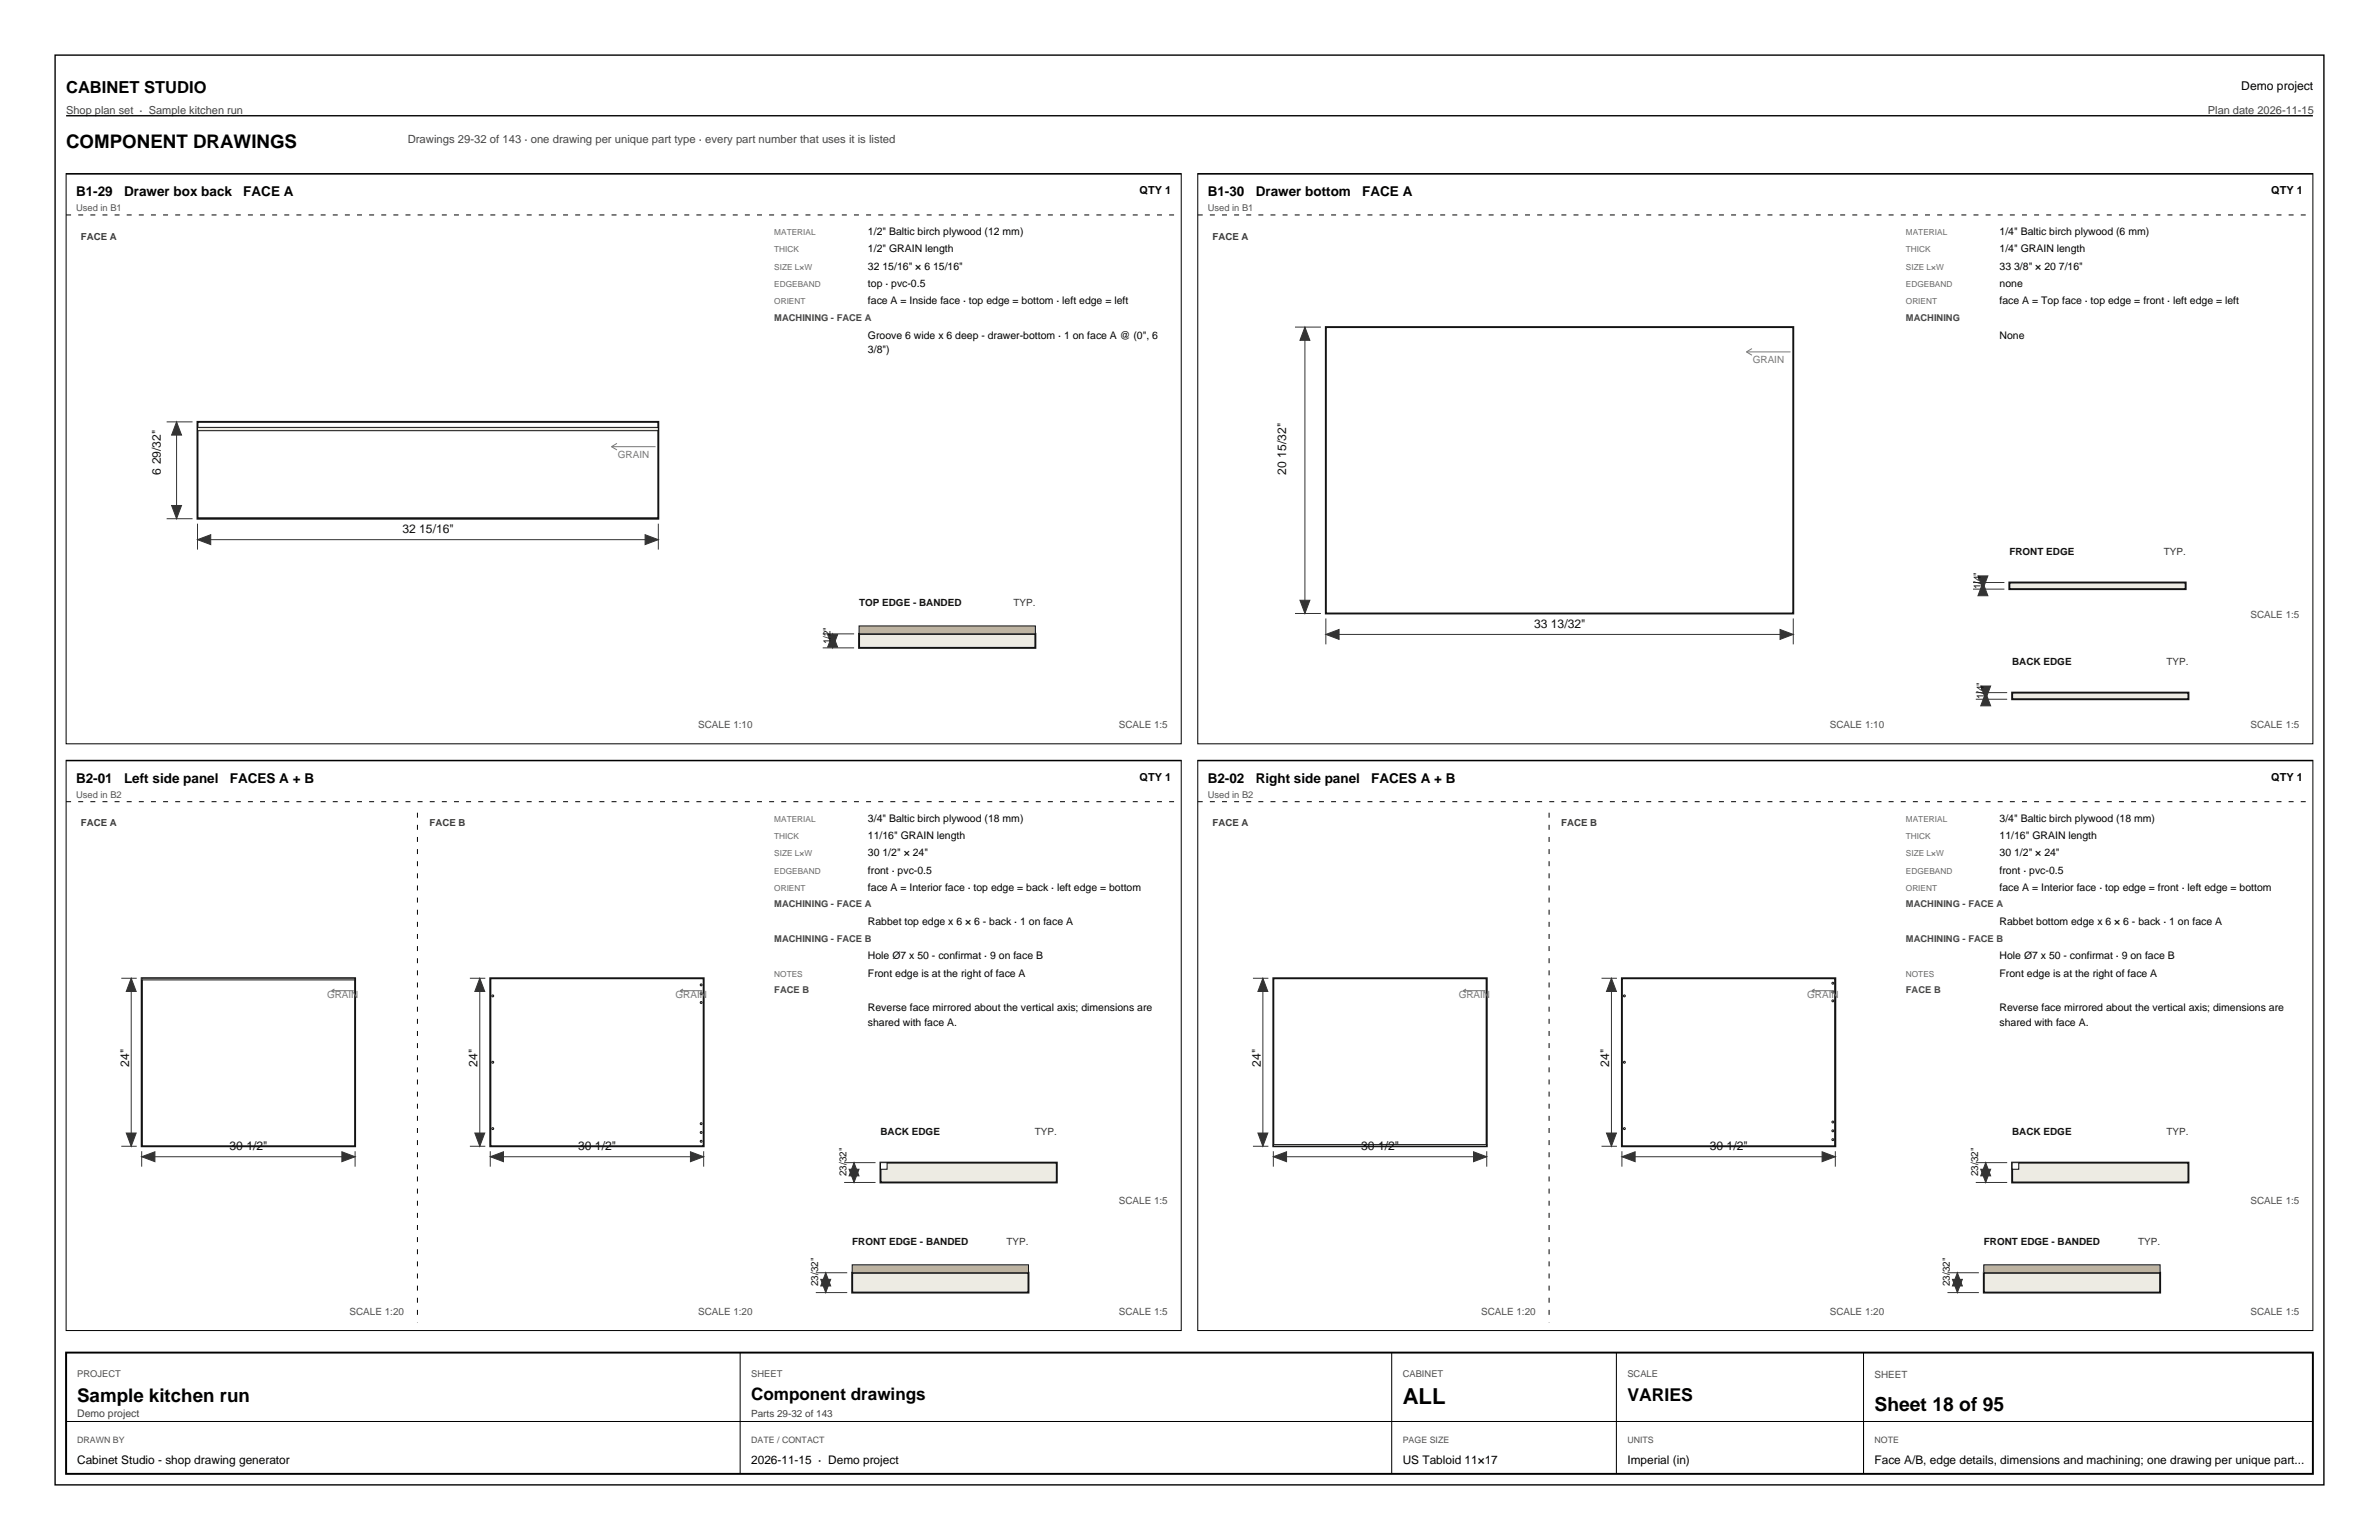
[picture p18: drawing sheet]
<svg xmlns="http://www.w3.org/2000/svg" width="432mm" height="279mm" viewBox="0 0 432 279" stroke-linecap="round" stroke-linejoin="round" font-family="sans-serif">
<defs><g id="words">
<text font-size="4" x="254.6" y="254.8">ALL</text>
<text font-size="3.5" x="340.2" y="256">Sheet 18 of 95</text>
<g font-size="3.4">
<text x="12" y="26.9">COMPONENT DRAWINGS</text>
<text x="14" y="254.3">Sample kitchen run</text>
</g>
<text font-size="3.2" x="295.4" y="254.1">VARIES</text>
<text font-size="3.1" x="136.3" y="254">Component drawings</text>
<text font-size="3" x="12" y="16.9">CABINET STUDIO</text>
<g font-size="2.5">
<text x="13.8" y="35.6">B1-29</text>
<text x="22.5" y="35.6">Drawer box back</text>
<text x="44.2" y="35.6">FACE A</text>
<text x="219.2" y="35.6">B1-30</text>
<text x="227.9" y="35.6">Drawer bottom</text>
<text x="247.2" y="35.6">FACE A</text>
<text x="13.8" y="142">B2-01</text>
<text x="22.5" y="142">Left side panel</text>
<text x="41.7" y="142">FACES A + B</text>
<text x="219.2" y="142">B2-02</text>
<text x="227.9" y="142">Right side panel</text>
<text x="248.9" y="142">FACES A + B</text>
</g>
<text font-size="2.2" x="406.8" y="16.3">Demo project</text>
<g font-size="2.2" fill="#111">
<text x="29.2" y="86.1" transform="rotate(-90 29.2 86.1)">6 29/32&quot;</text>
<text x="233.4" y="86.1" transform="rotate(-90 233.4 86.1)">20 15/32&quot;</text>
<text x="73" y="96.7">32 15/16&quot;</text>
<text x="278.4" y="113.9">33 13/32&quot;</text>
<text x="23.4" y="193.5" transform="rotate(-90 23.4 193.5)">24&quot;</text>
<text x="86.7" y="193.5" transform="rotate(-90 86.7 193.5)">24&quot;</text>
<text x="228.8" y="193.5" transform="rotate(-90 228.8 193.5)">24&quot;</text>
<text x="292.1" y="193.5" transform="rotate(-90 292.1 193.5)">24&quot;</text>
<text x="41.7" y="208.7">30 1/2&quot;</text>
<text x="104.9" y="208.7">30 1/2&quot;</text>
<text x="247.1" y="208.7">30 1/2&quot;</text>
<text x="310.3" y="208.7">30 1/2&quot;</text>
</g>
<text font-size="2.1" fill="#464646" x="74" y="25.9">Drawings 29-32 of 143 · one drawing per unique part type · every part number that uses it is listed</text>
<g font-size="2.1">
<text x="14" y="265.6">Cabinet Studio - shop drawing generator</text>
<text x="136.3" y="265.6">2026-11-15 · Demo project</text>
<text x="254.6" y="265.6">US Tabloid 11×17</text>
<text x="295.4" y="265.6">Imperial (in)</text>
<text x="340.2" y="265.6">Face A/B, edge details, dimensions and machining; one drawing per unique part...</text>
</g>
<g font-size="2" fill="#464646">
<text x="12" y="20.7">Shop plan set · Sample kitchen run</text>
<text x="400.7" y="20.7">Plan date 2026-11-15</text>
</g>
<g font-size="2">
<text x="206.8" y="35.2">QTY 1</text>
<text x="412.2" y="35.2">QTY 1</text>
<text x="206.8" y="141.6">QTY 1</text>
<text x="412.2" y="141.6">QTY 1</text>
</g>
<g font-size="1.9">
<text x="157.5" y="42.6">1/2&quot; Baltic birch plywood (12 mm)</text>
<text x="157.5" y="45.8">1/2&quot; GRAIN length</text>
<text x="362.9" y="42.6">1/4&quot; Baltic birch plywood (6 mm)</text>
<text x="362.9" y="45.8">1/4&quot; GRAIN length</text>
<text x="157.5" y="48.9">32 15/16&quot; × 6 15/16&quot;</text>
<text x="157.5" y="52.1">top · pvc-0.5</text>
<text x="362.9" y="48.9">33 3/8&quot; × 20 7/16&quot;</text>
<text x="362.9" y="52.1">none</text>
<text x="157.5" y="55.2">face A = Inside face · top edge = bottom · left edge = left</text>
<text x="362.9" y="55.2">face A = Top face · top edge = front · left edge = left</text>
<text x="157.5" y="61.4">Groove 6 wide x 6 deep - drawer-bottom · 1 on face A @ (0&quot;, 6</text>
<text x="157.5" y="64.1">3/8&quot;)</text>
<text x="362.9" y="61.4">None</text>
<text x="157.5" y="149.1">3/4&quot; Baltic birch plywood (18 mm)</text>
<text x="362.9" y="149.1">3/4&quot; Baltic birch plywood (18 mm)</text>
<text x="157.5" y="152.2">11/16&quot; GRAIN length</text>
<text x="157.5" y="155.4">30 1/2&quot; × 24&quot;</text>
<text x="362.9" y="152.2">11/16&quot; GRAIN length</text>
<text x="362.9" y="155.4">30 1/2&quot; × 24&quot;</text>
<text x="157.5" y="158.5">front · pvc-0.5</text>
<text x="157.5" y="161.7">face A = Interior face · top edge = back · left edge = bottom</text>
<text x="362.9" y="158.5">front · pvc-0.5</text>
<text x="362.9" y="161.7">face A = Interior face · top edge = front · left edge = bottom</text>
<text x="157.5" y="167.9">Rabbet top edge x 6 × 6 - back · 1 on face A</text>
<text x="362.9" y="167.9">Rabbet bottom edge x 6 × 6 - back · 1 on face A</text>
<text x="157.5" y="174.1">Hole Ø7 x 50 - confirmat · 9 on face B</text>
<text x="157.5" y="177.2">Front edge is at the right of face A</text>
<text x="362.9" y="174.1">Hole Ø7 x 50 - confirmat · 9 on face B</text>
<text x="362.9" y="177.2">Front edge is at the right of face A</text>
<text x="157.5" y="183.4">Reverse face mirrored about the vertical axis; dimensions are</text>
<text x="362.9" y="183.4">Reverse face mirrored about the vertical axis; dimensions are</text>
<text x="157.5" y="186.1">shared with face A.</text>
<text x="362.9" y="186.1">shared with face A.</text>
</g>
<text font-size="1.9" fill="#404040" x="14" y="257.1">Demo project</text>
<g font-size="1.8" fill="#3c3c3c">
<text x="14.7" y="43.5">FACE A</text>
<text x="220.1" y="43.5">FACE A</text>
<text x="14.7" y="149.9">FACE A</text>
<text x="78" y="149.9">FACE B</text>
<text x="220.1" y="149.9">FACE A</text>
<text x="283.4" y="149.9">FACE B</text>
</g>
<g font-size="1.8" fill="#777">
<text x="318.1" y="65.9">GRAIN</text>
<text x="112.1" y="83.1">GRAIN</text>
<text x="59.4" y="181.1">GRAIN</text>
<text x="122.6" y="181.1">GRAIN</text>
<text x="264.8" y="181.1">GRAIN</text>
<text x="328" y="181.1">GRAIN</text>
</g>
<g font-size="1.8" fill="#111">
<text x="364.7" y="100.7">FRONT EDGE</text>
<text x="359.6" y="106.9" transform="rotate(-90 359.6 106.9)">1/4&quot;</text>
<text x="155.9" y="110">TOP EDGE - BANDED</text>
<text x="150.8" y="116.9" transform="rotate(-90 150.8 116.9)">1/2&quot;</text>
<text x="365.2" y="120.7">BACK EDGE</text>
<text x="360.1" y="126.9" transform="rotate(-90 360.1 126.9)">1/4&quot;</text>
<text x="159.8" y="206">BACK EDGE</text>
<text x="365.2" y="206">BACK EDGE</text>
<text x="153.7" y="213.4" transform="rotate(-90 153.7 213.4)">23/32&quot;</text>
<text x="359.1" y="213.4" transform="rotate(-90 359.1 213.4)">23/32&quot;</text>
<text x="154.7" y="225.9">FRONT EDGE - BANDED</text>
<text x="360.1" y="225.9">FRONT EDGE - BANDED</text>
<text x="148.5" y="233.3" transform="rotate(-90 148.5 233.3)">23/32&quot;</text>
<text x="353.9" y="233.3" transform="rotate(-90 353.9 233.3)">23/32&quot;</text>
</g>
<g font-size="1.8" fill="#333">
<text x="392.7" y="100.7">TYP.</text>
<text x="183.9" y="110">TYP.</text>
<text x="393.2" y="120.7">TYP.</text>
<text x="187.8" y="206">TYP.</text>
<text x="393.2" y="206">TYP.</text>
<text x="182.7" y="225.9">TYP.</text>
<text x="388.1" y="225.9">TYP.</text>
</g>
<g font-size="1.8" fill="#505050">
<text x="408.5" y="112.1">SCALE 1:5</text>
<text x="126.7" y="132.1">SCALE 1:10</text>
<text x="203.1" y="132.1">SCALE 1:5</text>
<text x="332.1" y="132.1">SCALE 1:10</text>
<text x="408.5" y="132.1">SCALE 1:5</text>
<text x="203.1" y="218.5">SCALE 1:5</text>
<text x="408.5" y="218.5">SCALE 1:5</text>
<text x="63.4" y="238.5">SCALE 1:20</text>
<text x="126.7" y="238.5">SCALE 1:20</text>
<text x="203.1" y="238.5">SCALE 1:5</text>
<text x="268.8" y="238.5">SCALE 1:20</text>
<text x="332.1" y="238.5">SCALE 1:20</text>
<text x="408.5" y="238.5">SCALE 1:5</text>
<text x="340.2" y="249.9">SHEET</text>
</g>
<text font-size="1.8" fill="#404040" x="136.3" y="257">Parts 29-32 of 143</text>
<g font-size="1.7" fill="#555">
<text x="13.8" y="38.3">Used in B1</text>
<text x="219.2" y="38.3">Used in B1</text>
<text x="13.8" y="144.8">Used in B2</text>
<text x="219.2" y="144.8">Used in B2</text>
</g>
<g font-size="1.7" fill="#464646">
<text x="140.5" y="58.2">MACHINING - FACE A</text>
<text x="345.9" y="58.2">MACHINING</text>
<text x="140.5" y="164.6">MACHINING - FACE A</text>
<text x="345.9" y="164.6">MACHINING - FACE A</text>
<text x="140.5" y="170.8">MACHINING - FACE B</text>
<text x="345.9" y="170.8">MACHINING - FACE B</text>
<text x="140.5" y="180.2">FACE B</text>
<text x="345.9" y="180.2">FACE B</text>
</g>
<g font-size="1.7" fill="#505050">
<text x="14" y="249.8">PROJECT</text>
<text x="136.3" y="249.8">SHEET</text>
<text x="254.6" y="249.8">CABINET</text>
<text x="295.4" y="249.8">SCALE</text>
</g>
<g font-size="1.6" fill="#505050">
<text x="14" y="261.9">DRAWN BY</text>
<text x="136.3" y="261.9">DATE / CONTACT</text>
<text x="254.6" y="261.9">PAGE SIZE</text>
<text x="295.4" y="261.9">UNITS</text>
<text x="340.2" y="261.9">NOTE</text>
</g>
<g font-size="1.5" fill="#696969">
<text x="140.5" y="42.6">MATERIAL</text>
<text x="140.5" y="45.8">THICK</text>
<text x="345.9" y="42.6">MATERIAL</text>
<text x="345.9" y="45.8">THICK</text>
<text x="140.5" y="48.9">SIZE L×W</text>
<text x="140.5" y="52.1">EDGEBAND</text>
<text x="345.9" y="48.9">SIZE L×W</text>
<text x="345.9" y="52.1">EDGEBAND</text>
<text x="140.5" y="55.2">ORIENT</text>
<text x="345.9" y="55.2">ORIENT</text>
<text x="140.5" y="149.1">MATERIAL</text>
<text x="345.9" y="149.1">MATERIAL</text>
<text x="140.5" y="152.2">THICK</text>
<text x="140.5" y="155.4">SIZE L×W</text>
<text x="345.9" y="152.2">THICK</text>
<text x="345.9" y="155.4">SIZE L×W</text>
<text x="140.5" y="158.5">EDGEBAND</text>
<text x="140.5" y="161.7">ORIENT</text>
<text x="345.9" y="158.5">EDGEBAND</text>
<text x="345.9" y="161.7">ORIENT</text>
<text x="140.5" y="177.2">NOTES</text>
<text x="345.9" y="177.2">NOTES</text>
</g>
</g></defs>
<path d="M10 10h411.8v259.4h-411.8zM12 21h407.8M12 31.5h202.4" fill="none" stroke="#000" stroke-width=".25"/>
<path d="M12 31.5h202.4v103.4h-202.4z" fill="none" stroke="#000" stroke-width=".18"/>
<path d="M12 39h202.4" fill="none" stroke="#000" stroke-width=".18" stroke-dasharray=".9 1.3" stroke-linecap="butt"/>
<path d="M35.8 76.5h83.7v17.6h-83.7z" fill="none" stroke="#121212" stroke-width=".35"/>
<path d="M35.8 94h83.7" fill="none" stroke="#121212" stroke-width=".18"/>
<path d="M35.8 77.5h83.7v.6h-83.7z" fill="#edebe3"/>
<path d="M35.8 77.5h83.7v.6h-83.7z" fill="none" stroke="#121212" stroke-width=".18"/>
<path d="M111 81h8M111 81l1 .6M112 80.4l-1 .6" fill="none" stroke="#787878" stroke-width=".18"/>
<path d="M35.8 95v4.7M35.8 97.9h83.7M119.5 95v4.7" fill="none" stroke="#333" stroke-width=".18"/>
<path d="M35.8 97.9l2.4-.9v1.8z" fill="#333"/>
<path d="M35.8 97.9l2.4-.9v1.8z" fill="none" stroke="#333" stroke-width=".18"/>
<path d="M117.1 97l2.4 .9-2.4 .9z" fill="#333"/>
<path d="M30.2 76.5h4.7M32 76.5v17.6M30.2 94.1h4.7M117.1 97l2.4 .9-2.4 .9z" fill="none" stroke="#333" stroke-width=".18"/>
<path d="M31.1 91.7h1.8l-.9 2.4z" fill="#333"/>
<path d="M31.1 91.7h1.8l-.9 2.4z" fill="none" stroke="#333" stroke-width=".18"/>
<path d="M32 76.5l.9 2.4h-1.8z" fill="#333"/>
<path d="M32 76.5l.9 2.4h-1.8z" fill="none" stroke="#333" stroke-width=".18"/>
<path d="M155.9 115h32v2.5h-32z" fill="#edebe3"/>
<path d="M155.9 115h32v2.5h-32z" fill="none" stroke="#121212" stroke-width=".35"/>
<path d="M155.9 113.6h32v1.4h-32z" fill="#bdb3a1"/>
<path d="M155.9 113.6h32v1.4h-32z" fill="none" stroke="#121212" stroke-width=".18"/>
<path d="M149.3 117.5h5.7M149.3 115h5.7M151.1 115v2.5" fill="none" stroke="#333" stroke-width=".18"/>
<path d="M150.2 115.1h1.8l-.9 2.4z" fill="#333"/>
<path d="M150.2 115.1h1.8l-.9 2.4z" fill="none" stroke="#333" stroke-width=".18"/>
<path d="M151.1 115l.9 2.4h-1.8z" fill="#333"/>
<path d="M151.1 115l.9 2.4h-1.8zM240.6 112.2v4.7M240.6 115.1h84.9M325.5 112.2v4.7" fill="none" stroke="#333" stroke-width=".18"/>
<path d="M217.4 31.5h202.4v103.4h-202.4z" fill="none" stroke="#000" stroke-width=".18"/>
<path d="M217.4 31.5h202.4" fill="none" stroke="#000" stroke-width=".25"/>
<path d="M217.4 39h202.4" fill="none" stroke="#000" stroke-width=".18" stroke-dasharray=".9 1.3" stroke-linecap="butt"/>
<path d="M240.6 59.3h84.9v52h-84.9z" fill="none" stroke="#121212" stroke-width=".35"/>
<path d="M317 63.8h8M317 63.8l1 .6M318 63.2l-1 .6" fill="none" stroke="#787878" stroke-width=".18"/>
<path d="M240.6 115.1l2.4-.9v1.8z" fill="#333"/>
<path d="M240.6 115.1l2.4-.9v1.8z" fill="none" stroke="#333" stroke-width=".18"/>
<path d="M323.1 114.2l2.4 .9-2.4 .9z" fill="#333"/>
<path d="M235 59.3h4.7M236.8 59.3v52M235 111.3h4.7M323.1 114.2l2.4 .9-2.4 .9z" fill="none" stroke="#333" stroke-width=".18"/>
<path d="M235.9 108.9h1.8l-.9 2.4z" fill="#333"/>
<path d="M235.9 108.9h1.8l-.9 2.4z" fill="none" stroke="#333" stroke-width=".18"/>
<path d="M236.8 59.3l.9 2.4h-1.8z" fill="#333"/>
<path d="M236.8 59.3l.9 2.4h-1.8z" fill="none" stroke="#333" stroke-width=".18"/>
<path d="M364.7 105.7h32v1.2h-32z" fill="#edebe3"/>
<path d="M364.7 105.7h32v1.2h-32z" fill="none" stroke="#121212" stroke-width=".35"/>
<path d="M358.1 106.9h5.7M358.1 105.7h5.7M359.9 105.7v1.2" fill="none" stroke="#333" stroke-width=".18"/>
<path d="M359 104.5h1.8l-.9 2.4z" fill="#333"/>
<path d="M359 104.5h1.8l-.9 2.4z" fill="none" stroke="#333" stroke-width=".18"/>
<path d="M359.9 105.7l.9 2.4h-1.8z" fill="#333"/>
<path d="M359.9 105.7l.9 2.4h-1.8z" fill="none" stroke="#333" stroke-width=".18"/>
<path d="M365.2 125.7h32v1.2h-32z" fill="#edebe3"/>
<path d="M365.2 125.7h32v1.2h-32z" fill="none" stroke="#121212" stroke-width=".35"/>
<path d="M358.6 126.9h5.7M358.6 125.7h5.7M360.4 125.7v1.2" fill="none" stroke="#333" stroke-width=".18"/>
<path d="M359.5 124.5h1.8l-.9 2.4z" fill="#333"/>
<path d="M359.5 124.5h1.8l-.9 2.4z" fill="none" stroke="#333" stroke-width=".18"/>
<path d="M360.4 125.7l.9 2.4h-1.8z" fill="#333"/>
<path d="M360.4 125.7l.9 2.4h-1.8zM25.7 208.9v2.8M25.7 209.9h38.8M64.5 208.9v2.8" fill="none" stroke="#333" stroke-width=".18"/>
<path d="M12 137.9h202.4v103.5h-202.4z" fill="none" stroke="#000" stroke-width=".18"/>
<path d="M12 138h202.4" fill="none" stroke="#000" stroke-width=".25"/>
<path d="M12 145.5h202.4" fill="none" stroke="#000" stroke-width=".18" stroke-dasharray=".9 1.3" stroke-linecap="butt"/>
<path d="M25.7 177.5h38.8v30.5h-38.8z" fill="none" stroke="#121212" stroke-width=".35"/>
<path d="M25.7 177.5h38.8v.3h-38.8zM25.8 177.5v30.5" fill="none" stroke="#121212" stroke-width=".18"/>
<path d="M25.7 177.6h38.8" fill="none" stroke="#edebe3" stroke-width=".3"/>
<path d="M60.2 179.7h4M60.2 179.7l.5 .3M60.7 179.4l-.5 .3" fill="none" stroke="#787878" stroke-width=".18"/>
<path d="M25.7 209.9l2.4-.9v1.8z" fill="#333"/>
<path d="M25.7 209.9l2.4-.9v1.8z" fill="none" stroke="#333" stroke-width=".18"/>
<path d="M62.1 209l2.4 .9-2.4 .9z" fill="#333"/>
<path d="M22 177.5h2.8M23.8 177.5v30.5M22 208h2.8M62.1 209l2.4 .9-2.4 .9z" fill="none" stroke="#333" stroke-width=".18"/>
<path d="M22.9 205.6h1.8l-.9 2.4z" fill="#333"/>
<path d="M22.9 205.6h1.8l-.9 2.4z" fill="none" stroke="#333" stroke-width=".18"/>
<path d="M23.8 177.5l.9 2.4h-1.8z" fill="#333"/>
<path d="M23.8 177.5l.9 2.4h-1.8zM89 208.9v2.8M89 209.9h38.7M127.7 208.9v2.8" fill="none" stroke="#333" stroke-width=".18"/>
<path d="M75.8 147.5v92.4" fill="none" stroke="#000" stroke-width=".18" stroke-dasharray=".9 1.3" stroke-linecap="butt"/>
<path d="M89 177.5h38.7v30.5h-38.7z" fill="none" stroke="#121212" stroke-width=".35"/>
<g fill="none" stroke="#121212" stroke-width=".18">
<path d="M89.1 177.5v30.5"/>
<circle cx="127.3" cy="178.7" r=".18"/>
<circle cx="89.4" cy="180.7" r=".18"/>
<circle cx="89.4" cy="192.7" r=".18"/>
<circle cx="127.3" cy="180.3" r=".18"/>
<circle cx="127.3" cy="181.9" r=".18"/>
<circle cx="89.4" cy="204.8" r=".18"/>
<circle cx="127.3" cy="203.9" r=".18"/>
<circle cx="127.3" cy="205.5" r=".18"/>
<circle cx="127.3" cy="207.1" r=".18"/>
</g>
<path d="M123.5 179.7h4M123.5 179.7l.5 .3M124 179.4l-.5 .3" fill="none" stroke="#787878" stroke-width=".18"/>
<path d="M89 209.9l2.4-.9v1.8z" fill="#333"/>
<path d="M89 209.9l2.4-.9v1.8z" fill="none" stroke="#333" stroke-width=".18"/>
<path d="M125.3 209l2.4 .9-2.4 .9z" fill="#333"/>
<path d="M85.3 177.5h2.8M87.1 177.5v30.5M85.3 208h2.8M125.3 209l2.4 .9-2.4 .9z" fill="none" stroke="#333" stroke-width=".18"/>
<path d="M86.2 205.6h1.8l-.9 2.4z" fill="#333"/>
<path d="M86.2 205.6h1.8l-.9 2.4z" fill="none" stroke="#333" stroke-width=".18"/>
<path d="M87.1 177.5l.9 2.4h-1.8z" fill="#333"/>
<path d="M87.1 177.5l.9 2.4h-1.8z" fill="none" stroke="#333" stroke-width=".18"/>
<path d="M159.8 210.9h32v3.6h-32z" fill="#edebe3"/>
<path d="M159.8 210.9h32v3.6h-32z" fill="none" stroke="#121212" stroke-width=".35"/>
<path d="M159.8 210.9h1.2v1.2h-1.2z" fill="#fff"/>
<path d="M159.8 210.9h1.2v1.2h-1.2z" fill="none" stroke="#121212" stroke-width=".18"/>
<path d="M153.2 214.5h5.7M153.2 210.9h5.7M155 210.9v3.6" fill="none" stroke="#333" stroke-width=".18"/>
<path d="M154.1 212.1h1.8l-.9 2.4z" fill="#333"/>
<path d="M154.1 212.1h1.8l-.9 2.4z" fill="none" stroke="#333" stroke-width=".18"/>
<path d="M155 210.9l.9 2.4h-1.8z" fill="#333"/>
<path d="M155 210.9l.9 2.4h-1.8z" fill="none" stroke="#333" stroke-width=".18"/>
<path d="M154.7 230.9h32v3.6h-32z" fill="#edebe3"/>
<path d="M154.7 230.9h32v3.6h-32z" fill="none" stroke="#121212" stroke-width=".35"/>
<path d="M154.7 229.5h32v1.4h-32z" fill="#bdb3a1"/>
<path d="M154.7 229.5h32v1.4h-32z" fill="none" stroke="#121212" stroke-width=".18"/>
<path d="M148.1 234.5h5.7M148.1 230.9h5.7M149.9 230.9v3.6" fill="none" stroke="#333" stroke-width=".18"/>
<path d="M149 232.1h1.8l-.9 2.4z" fill="#333"/>
<path d="M149 232.1h1.8l-.9 2.4z" fill="none" stroke="#333" stroke-width=".18"/>
<path d="M149.9 230.9l.9 2.4h-1.8z" fill="#333"/>
<path d="M231.1 208.9v2.8M231.1 209.9h38.8M269.9 208.9v2.8M149.9 230.9l.9 2.4h-1.8z" fill="none" stroke="#333" stroke-width=".18"/>
<path d="M217.4 137.9h202.4v103.5h-202.4z" fill="none" stroke="#000" stroke-width=".18"/>
<path d="M217.4 138h202.4" fill="none" stroke="#000" stroke-width=".25"/>
<path d="M217.4 145.5h202.4" fill="none" stroke="#000" stroke-width=".18" stroke-dasharray=".9 1.3" stroke-linecap="butt"/>
<path d="M231.1 177.5h38.8v30.5h-38.8z" fill="none" stroke="#121212" stroke-width=".35"/>
<path d="M269.8 177.5v30.5M231.1 207.7h38.8v.3h-38.8z" fill="none" stroke="#121212" stroke-width=".18"/>
<path d="M231.1 207.8h38.8" fill="none" stroke="#edebe3" stroke-width=".3"/>
<path d="M265.6 179.7h4M265.6 179.7l.5 .3M266.1 179.4l-.5 .3" fill="none" stroke="#787878" stroke-width=".18"/>
<path d="M231.1 209.9l2.4-.9v1.8z" fill="#333"/>
<path d="M231.1 209.9l2.4-.9v1.8z" fill="none" stroke="#333" stroke-width=".18"/>
<path d="M267.5 209l2.4 .9-2.4 .9z" fill="#333"/>
<path d="M227.4 177.5h2.8M229.2 177.5v30.5M227.4 208h2.8M267.5 209l2.4 .9-2.4 .9z" fill="none" stroke="#333" stroke-width=".18"/>
<path d="M228.3 205.6h1.8l-.9 2.4z" fill="#333"/>
<path d="M228.3 205.6h1.8l-.9 2.4z" fill="none" stroke="#333" stroke-width=".18"/>
<path d="M229.2 177.5l.9 2.4h-1.8z" fill="#333"/>
<path d="M229.2 177.5l.9 2.4h-1.8zM294.4 208.9v2.8M294.4 209.9h38.7M333.1 208.9v2.8" fill="none" stroke="#333" stroke-width=".18"/>
<path d="M281.2 147.5v92.4" fill="none" stroke="#000" stroke-width=".18" stroke-dasharray=".9 1.3" stroke-linecap="butt"/>
<path d="M294.4 177.5h38.7v30.5h-38.7z" fill="none" stroke="#121212" stroke-width=".35"/>
<g fill="none" stroke="#121212" stroke-width=".18">
<path d="M333 177.5v30.5"/>
<circle cx="332.7" cy="178.4" r=".17"/>
<circle cx="332.7" cy="180" r=".17"/>
<circle cx="294.8" cy="180.7" r=".17"/>
<circle cx="294.8" cy="192.7" r=".17"/>
<circle cx="332.7" cy="181.6" r=".17"/>
<circle cx="294.8" cy="204.8" r=".17"/>
<circle cx="332.7" cy="206.8" r=".17"/>
<circle cx="332.7" cy="203.6" r=".17"/>
<circle cx="332.7" cy="205.2" r=".17"/>
</g>
<path d="M328.9 179.7h4M328.9 179.7l.5 .3M329.4 179.4l-.5 .3" fill="none" stroke="#787878" stroke-width=".18"/>
<path d="M294.4 209.9l2.4-.9v1.8z" fill="#333"/>
<path d="M294.4 209.9l2.4-.9v1.8z" fill="none" stroke="#333" stroke-width=".18"/>
<path d="M330.7 209l2.4 .9-2.4 .9z" fill="#333"/>
<path d="M290.7 177.5h2.8M292.5 177.5v30.5M290.7 208h2.8M330.7 209l2.4 .9-2.4 .9z" fill="none" stroke="#333" stroke-width=".18"/>
<path d="M291.6 205.6h1.8l-.9 2.4z" fill="#333"/>
<path d="M291.6 205.6h1.8l-.9 2.4z" fill="none" stroke="#333" stroke-width=".18"/>
<path d="M292.5 177.5l.9 2.4h-1.8z" fill="#333"/>
<path d="M292.5 177.5l.9 2.4h-1.8z" fill="none" stroke="#333" stroke-width=".18"/>
<path d="M365.2 210.9h32v3.6h-32z" fill="#edebe3"/>
<path d="M365.2 210.9h32v3.6h-32z" fill="none" stroke="#121212" stroke-width=".35"/>
<path d="M365.2 210.9h1.2v1.2h-1.2z" fill="#fff"/>
<path d="M365.2 210.9h1.2v1.2h-1.2z" fill="none" stroke="#121212" stroke-width=".18"/>
<path d="M358.6 214.5h5.7M358.6 210.9h5.7M360.4 210.9v3.6" fill="none" stroke="#333" stroke-width=".18"/>
<path d="M359.5 212.1h1.8l-.9 2.4z" fill="#333"/>
<path d="M359.5 212.1h1.8l-.9 2.4z" fill="none" stroke="#333" stroke-width=".18"/>
<path d="M360.4 210.9l.9 2.4h-1.8z" fill="#333"/>
<path d="M360.4 210.9l.9 2.4h-1.8z" fill="none" stroke="#333" stroke-width=".18"/>
<path d="M360.1 230.9h32v3.6h-32z" fill="#edebe3"/>
<path d="M360.1 230.9h32v3.6h-32z" fill="none" stroke="#121212" stroke-width=".35"/>
<path d="M360.1 229.5h32v1.4h-32z" fill="#bdb3a1"/>
<path d="M360.1 229.5h32v1.4h-32z" fill="none" stroke="#121212" stroke-width=".18"/>
<path d="M353.5 234.5h5.7M353.5 230.9h5.7M355.3 230.9v3.6" fill="none" stroke="#333" stroke-width=".18"/>
<path d="M354.4 232.1h1.8l-.9 2.4z" fill="#333"/>
<path d="M354.4 232.1h1.8l-.9 2.4z" fill="none" stroke="#333" stroke-width=".18"/>
<path d="M355.3 230.9l.9 2.4h-1.8z" fill="#333"/>
<path d="M355.3 230.9l.9 2.4h-1.8z" fill="none" stroke="#333" stroke-width=".18"/>
<path d="M12 245.4h407.8v22h-407.8z" fill="none" stroke="#000" stroke-width=".35"/>
<path d="M12 245.4v22M12 257.9h407.8M134.3 245.4v22M252.6 245.4v22M293.4 245.4v22M338.2 245.4v22" fill="none" stroke="#000" stroke-width=".18"/>
<use href="#words"/>
</svg>
